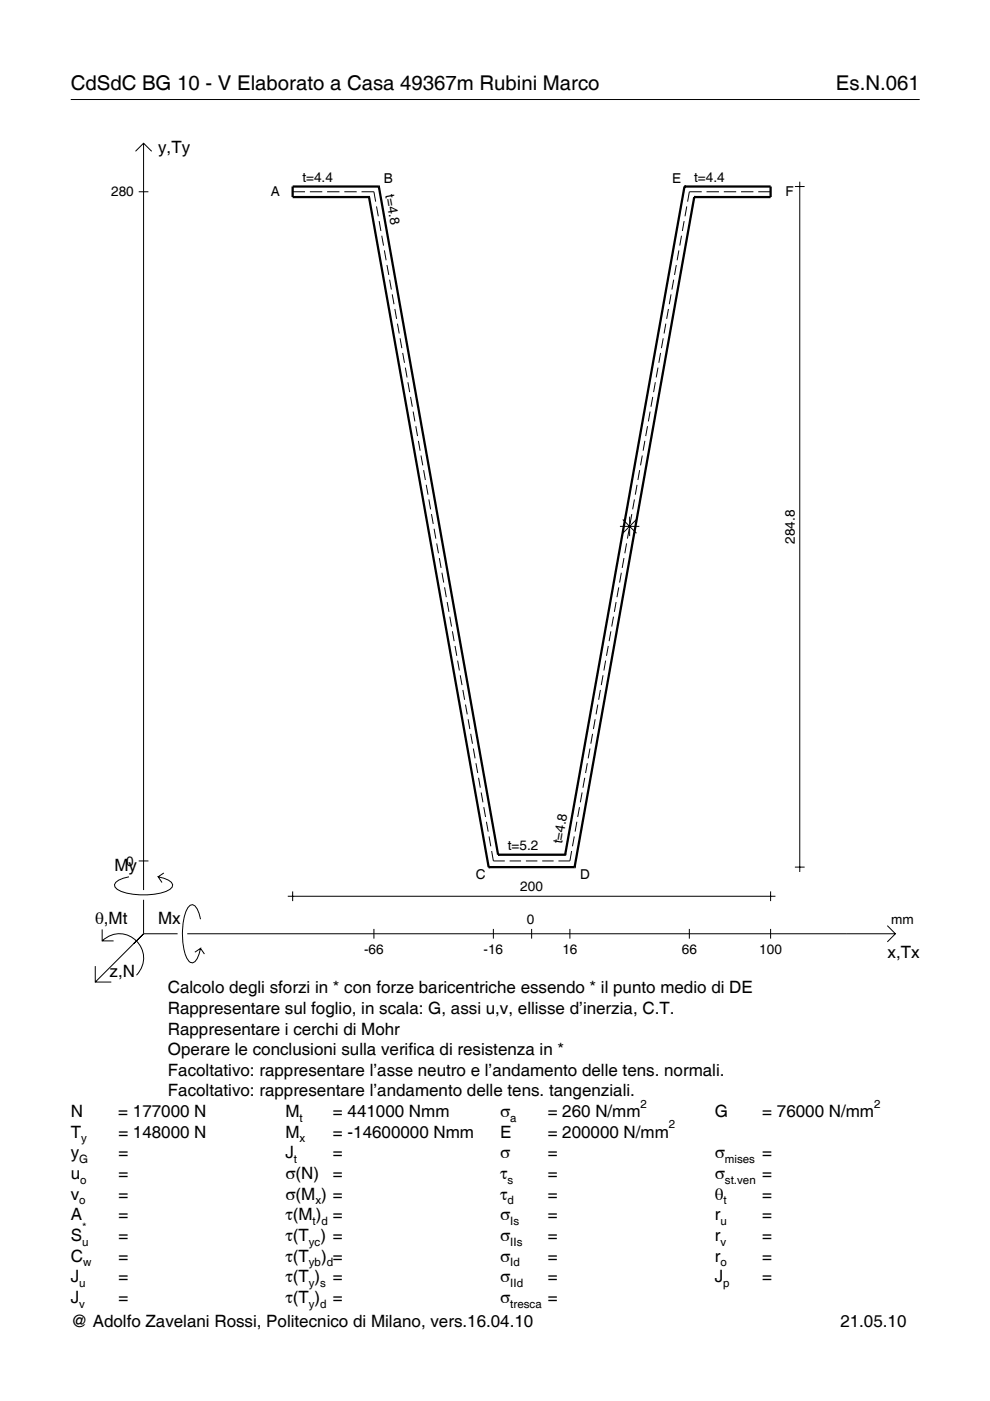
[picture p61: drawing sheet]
<svg xmlns="http://www.w3.org/2000/svg" width="210mm" height="297mm" viewBox="0 0 210 297" stroke-linecap="round" stroke-linejoin="round" font-family="sans-serif">
<defs><g id="words">
<g font-size="4.3">
<text x="15" y="19">CdSdC BG 10 - V Elaborato a Casa 49367m Rubini Marco</text>
<text x="177.2" y="19">Es.N.061</text>
</g>
<g font-size="3.6">
<text x="33.5" y="32.4">y,Ty</text>
<text x="24.3" y="184.6">My</text>
<text x="20.1" y="195.9">θ,Mt</text>
<text x="33.5" y="195.9">Mx</text>
<text x="188.2" y="203.1">x,Tx</text>
<text x="23.2" y="207.2">z,N</text>
<text x="35.6" y="210.6">Calcolo degli sforzi in * con forze baricentriche essendo * il punto medio di DE</text>
<text x="35.6" y="215">Rappresentare sul foglio, in scala: G, assi u,v, ellisse d’inerzia, C.T.</text>
<text x="35.6" y="219.3">Rappresentare i cerchi di Mohr</text>
<text x="35.6" y="223.7">Operare le conclusioni sulla verifica di resistenza in *</text>
<text x="35.6" y="228.1">Facoltativo: rappresentare l’asse neutro e l’andamento delle tens. normali.</text>
<text x="35.6" y="232.5">Facoltativo: rappresentare l’andamento delle tens. tangenziali.</text>
<text x="15" y="236.8">N</text>
<text x="25.1" y="236.8">= 177000 N</text>
<text x="60.5" y="236.8">M</text>
<text x="70.6" y="236.8">= 441000 Nmm</text>
<text x="106" y="236.8">σ</text>
<text x="116.1" y="236.8">= 260 N/mm</text>
<text x="151.5" y="236.8">G</text>
<text x="161.6" y="236.8">= 76000 N/mm</text>
<text x="15" y="245.6">y</text>
<text x="15" y="241.2">T</text>
<text x="25.1" y="241.2">= 148000 N</text>
<text x="25.1" y="245.6">=</text>
<text x="60.5" y="245.6">J</text>
<text x="60.5" y="241.2">M</text>
<text x="70.6" y="241.2">= -14600000 Nmm</text>
<text x="70.6" y="245.6">=</text>
<text x="106" y="245.6">σ</text>
<text x="106" y="241.2">E</text>
<text x="116.1" y="245.6">=</text>
<text x="116.1" y="241.2">= 200000 N/mm</text>
<text x="151.5" y="245.6">σ</text>
<text x="161.6" y="245.6">=</text>
<text x="15" y="250">u</text>
<text x="25.1" y="250">=</text>
<text x="60.5" y="250">σ(N)</text>
<text x="70.6" y="250">=</text>
<text x="106" y="250">τ</text>
<text x="116.1" y="250">=</text>
<text x="151.5" y="250">σ</text>
<text x="161.6" y="250">=</text>
<text x="15" y="254.3">v</text>
<text x="25.1" y="254.3">=</text>
<text x="60.5" y="254.3">σ(M ) =</text>
<text x="106" y="254.3">τ</text>
<text x="116.1" y="254.3">=</text>
<text x="151.5" y="254.3">θ</text>
<text x="161.6" y="254.3">=</text>
<text x="15" y="258.7">A</text>
<text x="15" y="263.1">S</text>
<text x="25.1" y="258.7">=</text>
<text x="25.1" y="263.1">=</text>
<text x="60.5" y="258.7">τ(M ) =</text>
<text x="60.5" y="263.1">τ(T ) =</text>
<text x="106" y="258.7">σ</text>
<text x="106" y="263.1">σ</text>
<text x="116.1" y="258.7">=</text>
<text x="116.1" y="263.1">=</text>
<text x="151.5" y="258.7">r</text>
<text x="151.5" y="263.1">r</text>
<text x="161.6" y="258.7">=</text>
<text x="161.6" y="263.1">=</text>
<text x="15" y="267.5">C</text>
<text x="25.1" y="267.5">=</text>
<text x="60.5" y="267.5">τ(T</text>
<text x="68.1" y="267.5">) =</text>
<text x="106" y="267.5">σ</text>
<text x="116.1" y="267.5">=</text>
<text x="151.5" y="267.5">r</text>
<text x="161.6" y="267.5">=</text>
<text x="15" y="271.8">J</text>
<text x="25.1" y="271.8">=</text>
<text x="60.5" y="271.8">τ(T )</text>
<text x="70.6" y="271.8">=</text>
<text x="106" y="271.8">σ</text>
<text x="116.1" y="271.8">=</text>
<text x="151.5" y="271.8">J</text>
<text x="161.6" y="271.8">=</text>
<text x="15" y="276.2">J</text>
<text x="15" y="281.4">@ Adolfo Zavelani Rossi, Politecnico di Milano, vers.16.04.10</text>
<text x="25.1" y="276.2">=</text>
<text x="60.5" y="276.2">τ(T )</text>
<text x="70.6" y="276.2">=</text>
<text x="106" y="276.2">σ</text>
<text x="116.1" y="276.2">=</text>
<text x="178.2" y="281.4">21.05.10</text>
</g>
<g font-size="2.9">
<text x="23.6" y="41.7">280</text>
<text x="57.4" y="41.6">A</text>
<text x="64.1" y="38.5">t=4.4</text>
<text x="81.4" y="38.7">B</text>
<text x="81.7" y="41.4" transform="rotate(80 81.7 41.4)">t=4.8</text>
<text x="142.5" y="38.7">E</text>
<text x="147.2" y="38.5">t=4.4</text>
<text x="166.5" y="41.6">F</text>
<text x="168.5" y="115.3" transform="rotate(-90 168.5 115.3)">284.8</text>
<text x="119.2" y="179" transform="rotate(-80 119.2 179)">t=4.8</text>
<text x="26.8" y="183.5">0</text>
<text x="107.7" y="180.2">t=5.2</text>
<text x="100.9" y="186.4">C</text>
<text x="110.3" y="189">200</text>
<text x="123" y="186.4">D</text>
<text x="111.7" y="195.9">0</text>
<text x="189" y="195.9">mm</text>
<text x="77.2" y="202.4">-66</text>
<text x="102.5" y="202.4">-16</text>
<text x="119.2" y="202.4">16</text>
<text x="144.6" y="202.4">66</text>
<text x="161" y="202.4">100</text>
</g>
<g font-size="2.4">
<text x="63.5" y="237.8">t</text>
<text x="108.2" y="237.8">a</text>
<text x="135.8" y="234.8">2</text>
<text x="141.8" y="239.2">2</text>
<text x="185.3" y="234.8">2</text>
<text x="17.2" y="242.2">y</text>
<text x="63.5" y="242.2">x</text>
<text x="16.8" y="246.6">G</text>
<text x="17" y="251">o</text>
<text x="62.3" y="246.6">t</text>
<text x="107.6" y="251">s</text>
<text x="153.7" y="246.6">mises</text>
<text x="153.7" y="251">st.ven</text>
<text x="16.8" y="255.3">o</text>
<text x="66.9" y="255.3">x</text>
<text x="107.6" y="255.3">d</text>
<text x="153.4" y="255.3">t</text>
<text x="17.4" y="261.1">*</text>
<text x="66.3" y="259.7">t d</text>
<text x="108.2" y="259.7">Is</text>
<text x="152.7" y="259.7">u</text>
<text x="17.4" y="264.1">u</text>
<text x="17.6" y="268.5">w</text>
<text x="65.5" y="264.1">yc</text>
<text x="65.5" y="268.5">yb d</text>
<text x="108.2" y="264.1">IIs</text>
<text x="108.2" y="268.5">Id</text>
<text x="152.7" y="264.1">v</text>
<text x="152.7" y="268.5">o</text>
<text x="16.8" y="272.8">u</text>
<text x="65.5" y="272.8">y s</text>
<text x="108.2" y="272.8">IId</text>
<text x="153.3" y="272.8">p</text>
<text x="16.8" y="277.2">v</text>
<text x="65.5" y="277.2">y d</text>
<text x="108.2" y="277.2">tresca</text>
</g>
</g></defs>
<g fill="none" stroke="#000" stroke-width=".21">
<path d="M15 21.1h180M28.7 32.1l1.7-1.7 1.8 1.7M30.4 30.4v158.3M168.5 39.5h2.1M169.6 38.5v146.4M29.4 40.7h2.1M62 40.7h2.7M65.7 40.7h2.6M69.4 40.7h2.6M73 40.7h2.6M76.7 40.7h2.6l.3 2.1M79.8 43.8l.4 2.1"/>
<path d="M80.4 46.9l.4 2.1M80.9 50l.4 2.1M81.5 53.1l.4 2.1M82 56.2l.4 2.1M82.6 59.3l.4 2.1M142.8 59.3l-.3 2.1M143.4 56.2l-.4 2.1M143.9 53.1l-.3 2.1M144.5 50l-.4 2.1M145 46.9l-.3 2.1M145.6 43.8l-.4 2.1M148.8 40.7h-2.6l-.4 2.1"/>
<path d="M149.8 40.7h2.6M153.5 40.7h2.6M157.1 40.7h2.6M160.8 40.7h2.6M83.2 62.4l.3 2.1M83.7 65.5l.4 2.1M84.3 68.6l.3 2.1M84.8 71.7l.4 2.1M85.4 74.8l.4 2.1M85.9 77.9l.4 2.1M139.5 77.9l-.4 2.1M140.1 74.8l-.4 2.1"/>
<path d="M140.6 71.7l-.4 2.1M141.2 68.6l-.4 2.1M141.7 65.5l-.4 2.1M142.3 62.4l-.4 2.1M86.5 81l.4 2.1M87 84.1l.4 2.1M87.6 87.3l.4 2M88.2 90.4l.3 2.1M88.7 93.5l.4 2.1M89.3 96.6l.3 2.1M89.8 99.7l.4 2.1M135.6 99.7l-.4 2.1"/>
<path d="M136.2 96.6l-.4 2.1M136.7 93.5l-.3 2.1M137.3 90.4l-.4 2.1M137.8 87.3l-.3 2M138.4 84.1l-.4 2.1M138.9 81l-.3 2.1M90.4 102.8l.3 2.1M90.9 105.9l.4 2.1M91.5 109l.4 2.1M92 112.1l.4 2.1M92.6 115.2l.4 2.1M93.1 118.3l.4 2.1"/>
<path d="M131.4 111.6h4.2M132 110.1l2.9 3M132.3 118.3l-.4 2.1M132.8 115.2l-.3 2.1M133.4 112.1l-.4 2.1M133.5 109.5v4.2M134 109l-.4 2.1M134.5 105.9l-.4 2.1M134.9 110.1l-2.9 3M135.1 102.8l-.4 2.1M93.7 121.4l.4 2.1M94.3 124.5l.3 2.1"/>
<path d="M94.8 127.6l.4 2.1M95.4 130.7l.3 2.1M95.9 133.8l.4 2.1M96.5 137l.3 2M129 137l-.4 2M129.5 133.8l-.4 2.1M130.1 130.7l-.4 2.1M130.6 127.6l-.3 2.1M131.2 124.5l-.4 2.1M131.7 121.4l-.3 2.1M97 140.1l.4 2.1M97.6 143.2l.4 2.1"/>
<path d="M98.1 146.3l.4 2.1M98.7 149.4l.4 2.1M99.2 152.5l.4 2.1M99.8 155.6l.4 2.1M100.4 158.7l.3 2.1M125.1 158.7l-.4 2.1M125.6 155.6l-.3 2.1M126.2 152.5l-.4 2.1M126.7 149.4l-.3 2.1M127.3 146.3l-.4 2.1M127.9 143.2l-.4 2.1M128.4 140.1l-.4 2.1"/>
<path d="M100.9 161.8l.4 2.1M101.5 164.9l.3 2.1M102 168l.4 2.1M102.6 171.1l.3 2.1M103.1 174.2l.4 2.1M103.7 177.3l.4 2.1M121.8 177.3l-.4 2.1M122.3 174.2l-.4 2.1M122.9 171.1l-.4 2.1M123.4 168l-.4 2.1M124 164.9l-.4 2.1M124.5 161.8l-.3 2.1"/>
<path d="M21.7 199.5a5.1 5.1 0 0 1 7.2 0 5.1 5.1 0 0 1 0 7.3M21.7 197.1v2.4h2.4M27.3 185.9a3.6 3.6 0 0 0-3 1.7l.1 .5a5.6 5.6 0 0 0 3.8 1.5 13.4 13.4 0 0 0 7.8-1l.5-.5 .1-.5a3.6 3.6 0 0 0-3.1-1.7l.8 1.2M29.4 182.5h2.1M30.4 190.8v7.2M30.4 198l-10.2 10.2M30.4 198h7.2M34.7 185.1l-1.2 .8M39.7 198h150.1M42.5 194.9a3.6 3.6 0 0 0-1.7-3.1l-.5 .1a5.7 5.7 0 0 0-1.5 3.8 13.9 13.9 0 0 0 1.1 7.9l.4 .4 .5 .1a3.6 3.6 0 0 0 1.7-3l-1.2 .8M61 190h103.4M62 189v2.1"/>
<path d="M79.3 196.9v2.1M104.2 180.4l.4 2.1h2.4M104.6 196.9v2.1M108.1 182.5h2.4M111.5 182.5h2.4M112.7 196.9v2.1M115 182.5h2.4M120.8 196.9v2.1M121.2 180.4l-.4 2.1h-2.4M146.2 196.9v2.1M163.4 189v2.1M163.4 196.9v2.1"/>
<path d="M168.5 183.8h2.1M188.1 196.3l1.7 1.7-1.7 1.7M20.2 204.8v3.4h3.4M42.5 201.1l.8 1.2"/>
</g>
<g fill="none" stroke="#000" stroke-width=".48">
<path d="M80.3 39.5h.1M80.3 39.5h-18.3v2.3h16.2M80.3 39.5l25.3 141.7M145.1 39.5h.1M145.1 39.5h18.3v2.3h-16.2M145.1 39.5l-25.3 141.7M78.2 41.8h.1M78.2 41.8l25.4 142M147.2 41.8h.1M147.2 41.8l-25.4 142M103.6 183.8h.1M103.6 183.8h18.2"/>
<path d="M105.6 181.2h.1M105.6 181.2h14.2M119.8 181.2h.1M121.8 183.8h.1"/>
</g>
<use href="#words"/>
</svg>
